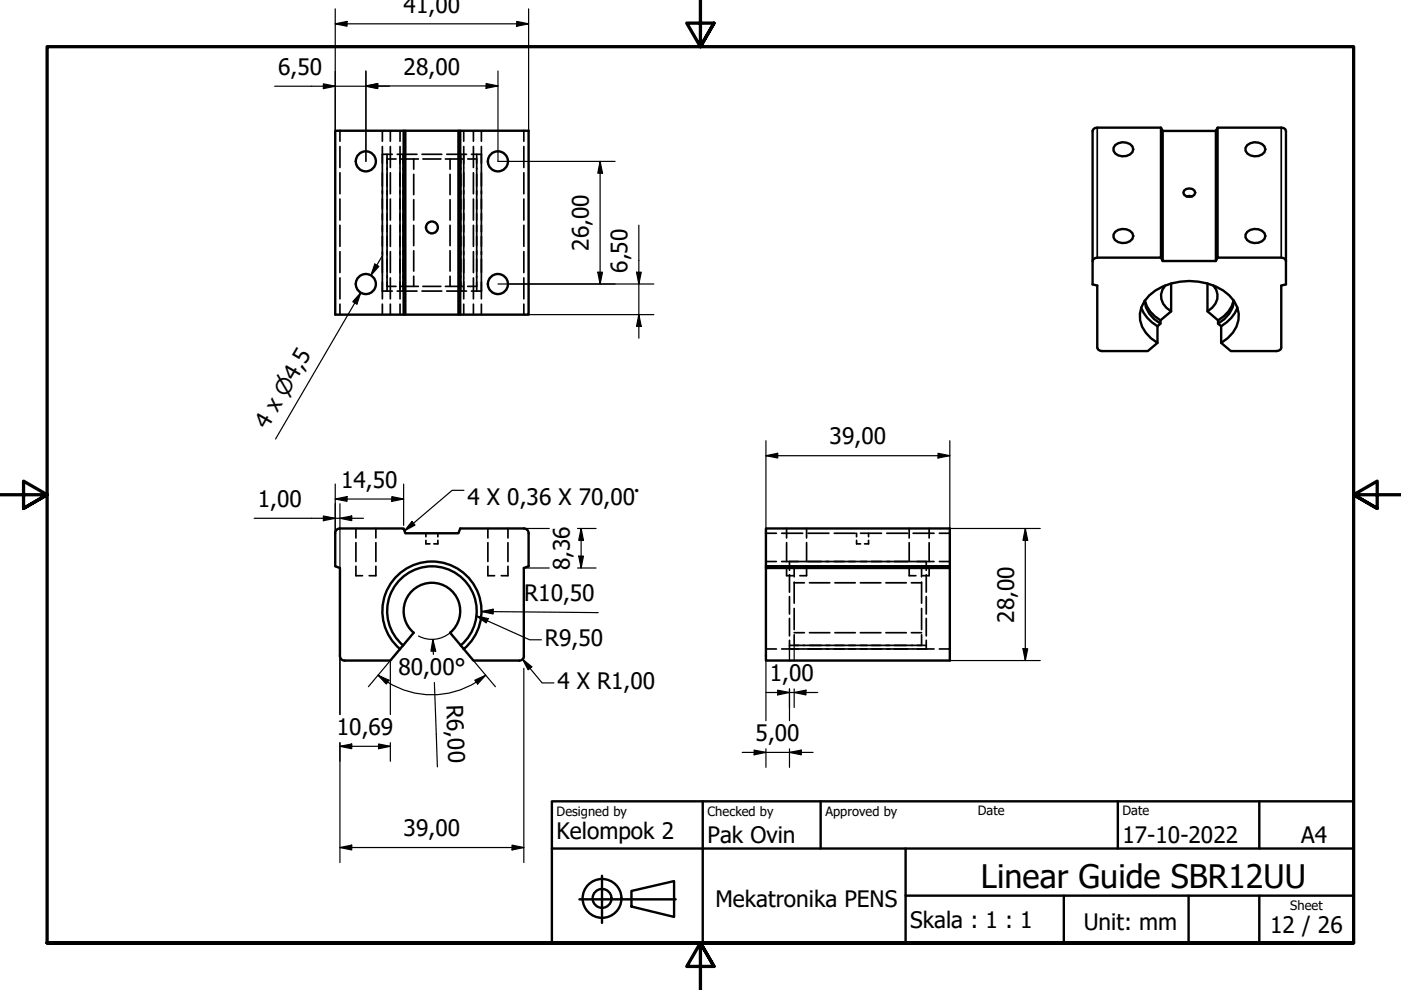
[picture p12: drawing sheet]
<svg xmlns="http://www.w3.org/2000/svg" width="297mm" height="210mm" viewBox="0 0 297 210" stroke-linecap="round" stroke-linejoin="round" font-family="sans-serif">
<defs><g id="words">
<text font-size="6.9" x="208" y="188.3">Linear Guide SBR12UU</text>
<g font-size="4.8">
<text x="85.6" y="2.7">41,00</text>
<text x="59" y="15.9">6,50</text>
<text x="85.6" y="15.8">28,00</text>
<text x="124.8" y="53.2" transform="rotate(-90 124.8 53.2)">26,00</text>
<text x="133.1" y="57.8" transform="rotate(-90 133.1 57.8)">6,50</text>
<text x="56.7" y="91.2" transform="rotate(-60 56.7 91.2)">4 x ⌀4,5</text>
<text x="175.9" y="94.2">39,00</text>
<text x="54.7" y="107.5">1,00</text>
<text x="72.3" y="103.4">14,50</text>
<text x="99.1" y="107">4 X 0,36 X 70,00°</text>
<text x="120.8" y="120.9" transform="rotate(-90 120.8 120.9)">8,36</text>
<text x="111.1" y="127.4">R10,50</text>
<text x="115.5" y="137">R9,50</text>
<text x="215" y="132" transform="rotate(-90 215 132)">28,00</text>
<text x="84.5" y="143.1">80,00°</text>
<text x="94.7" y="149.4" transform="rotate(88 94.7 149.4)">R6,00</text>
<text x="118.2" y="146.1">4 X R1,00</text>
<text x="163.2" y="144.4">1,00</text>
<text x="71.4" y="155.8">10,69</text>
<text x="160.2" y="157.1">5,00</text>
<text x="85.6" y="177.3">39,00</text>
<text x="118" y="177.9">Kelompok 2</text>
<text x="150" y="178.8">Pak Ovin</text>
<text x="238" y="178.8">17-10-2022</text>
<text x="275.9" y="178.7">A4</text>
<text x="151.7" y="192.4">Mekatronika PENS</text>
<text x="193" y="196.7">Skala : 1 : 1</text>
<text x="229.8" y="197.1">Unit: mm</text>
<text x="269.3" y="197.9">12 / 26</text>
</g>
<g font-size="2.7">
<text x="118" y="173">Designed by</text>
<text x="150" y="173">Checked by</text>
<text x="175" y="173">Approved by</text>
<text x="207.3" y="172.9">Date</text>
<text x="238" y="172.9">Date</text>
<text x="273.6" y="193">Sheet</text>
</g>
</g></defs>
<!-- layer: Visible (ISO) -->
<g fill="none" stroke="#000" stroke-width=".51">
<path d="M85.6 27.7h.3M97.2 27.7h-11.3v39M97.6 27.7h-.4v39M236.4 30.8a2.62 2.62 0 0 1 3.7 .2l.2 .7a2.14 2.14 0 0 1-3.2 1.2l-.7-.4-.3-.5v-.7zM246.1 27.1v27.5h-13.5l-.8 .4-.2 .3M246.5 27.8v27.5l-.4-.7M257.8 27.8v27.5h-11.3M258.1 27.1v27.5h13.6l.8 .4 .1 .3M264.4 30.8a2.62 2.62 0 0 1 3.7 .2l.2 .7a2.14 2.14 0 0 1-3.2 1.2l-.7-.4-.3-.5v-.7zM236.4 49.2a2.62 2.62 0 0 1 3.7 .2l.2 .6a2.13 2.13 0 0 1-3.2 1.3l-.7-.4-.3-.6v-.6zM251.1 40.4a1.42 1.42 0 0 1 2.3 .4 1.34 1.34 0 0 1-1.3 .9 1.34 1.34 0 0 1-1.2-.9zM251.6 41.6h1.1"/>
<path d="M258.1 54.6l-.3 .7M264.4 49.2a2.62 2.62 0 0 1 3.7 .2l.2 .6a2.13 2.13 0 0 1-3.2 1.3l-.7-.4-.3-.6v-.6zM85.6 66.7v-39h-14.5v39h41v-39h-14.5v39M242 65.2a7.9 7.9 0 0 0 3.4 4M242.7 63.8a6.2 6.2 0 0 0 3.3 4.8M242.7 63.7a6.5 6.5 0 0 0 3.3 4.2M245.4 69.2v3.5l-2 1.7h-9.7l-.9-.3-.2-.4v-13.1l-1-.3v-32.5l.2-.4 .8-.3h13.5l.4 .7h11.3l.3-.7h14.1l.3 .3 .1 .4v32.5l-.9 .3v13.1l-.2 .4-.8 .3h-9.7l-2.1-1.7v-3.5M245.4 72.7a6.3 6.3 0 0 1-3.4-7.6 9.7 9.7 0 0 1 8.2-5.4 12.9 12.9 0 0 1 10.4 2.9 5.8 5.8 0 0 1-.3 9.1l-1.4 1M246 67.9v.7l-.6 .6M247.1 60.5a3.4 3.4 0 0 0 1.2 5.5M248.3 60.1v5.9l-2.3 1.9M256 60.1v5.9l2.3 1.9"/>
<path d="M257.2 60.5a3.4 3.4 0 0 1-1.2 5.5M258.3 67.9v.7l.6 .6M261.6 63.7a6.5 6.5 0 0 1-3.3 4.2M261.6 63.8a6.3 6.3 0 0 1-3.3 4.8M262.4 65.2a7.9 7.9 0 0 1-3.5 4M111.1 112h-13.5l-.4 1.1h-11.3l-.3-1.1h-13.5a1.01 1.01 0 0 0-1 1.1v7l1 .3v18.7M111.1 112a1.01 1.01 0 0 1 1 1.1v7l-1 .3v18.7M72.1 139.1a1.01 1.01 0 0 0 1 1M84.8 137.6l-2 2.5h-9.7M84.8 137.6a10.5 10.5 0 0 1-.9-15.2 10.5 10.5 0 0 1 15.3 0 10.5 10.5 0 0 1-.9 15.2M85.5 136.8l2.2-2.6a6 6 0 0 1-.5-8.8 6 6 0 0 1 8.7 0 6 6 0 0 1-.5 8.8l2.3 2.6M85.5 136.8l-.7 .8"/>
<path d="M85.5 136.8a9.5 9.5 0 0 1-.8-13.8 9.5 9.5 0 0 1 13.8 .1 9.5 9.5 0 0 1-.8 13.7M97.7 136.8l.6 .8M98.3 137.6l2.1 2.5h9.7M111.1 139.1a1.01 1.01 0 0 1-1 1M162.4 120.1v-8.1h39v28.1h-39v-19.7h39M201.4 120.1h-39v.3"/>
<circle cx="77.6" cy="34.2" r="2.13"/>
<circle cx="105.6" cy="34.2" r="2.13"/>
<circle cx="91.6" cy="48.2" r="1.26"/>
<circle cx="77.6" cy="60.2" r="2.13"/>
<circle cx="105.6" cy="60.2" r="2.13"/>
</g>
<!-- layer: Visible Narrow (ISO) -->
<path d="M232.6 27.1v27.5M271.7 27.1v27.5" fill="none" stroke="#000" stroke-width=".36"/>
<!-- layer: Hidden (ISO) -->
<g fill="none" stroke="#000" stroke-width=".36">
<path d="M72.1 27.7v2.2M72.1 31.1v4.4M72.1 36.6v4.5M81.1 27.7v2.2M81.1 31.1v4.4M81.1 35.6v23.2M81.1 32.7h2.1M82.1 32.7v29M82.1 33.7h1.9M82.8 27.7v2.2M82.8 31.1v4.4M82.8 36.6v4.5"/>
<path d="M84.2 32.7h4.2M84.8 27.7v2.2M84.8 31.1v4.4M84.8 35.6v23.2M84.9 33.7h3.8M85.5 32.7v29M87.7 33.7v2.2M87.7 36.9v4.4M89.5 32.7h4.2M89.7 33.7h3.8M94.4 33.7h3.8M94.7 32.7h4.2"/>
<path d="M95.4 33.7v2.2M95.4 36.9v4.4M97.7 32.7v29M98.3 27.7v2.2M98.3 31.1v4.4M98.3 35.6v23.2M99.2 33.7h1.9M100 32.7h2.1M100.4 27.7v2.2M100.4 31.1v4.4M100.4 36.6v4.5M101.1 32.7v29"/>
<path d="M102.1 27.7v2.2M102.1 31.1v4.4M102.1 35.6v23.2M111.1 27.7v2.2M111.1 31.1v4.4M111.1 36.6v4.5M72.1 42.2v4.5M72.1 47.8v4.4M72.1 53.4v4.4M72.1 58.9v4.5M81.1 58.9v4.5M82.8 42.2v4.5"/>
<path d="M82.8 47.8v4.4M82.8 53.4v4.4M82.8 58.9v4.5M84.8 58.9v4.5M87.7 42.3v4.4M87.7 47.8v4.3M87.7 53.2v4.3M87.7 58.6v2.1M95.4 42.3v4.4M95.4 47.8v4.3M95.4 53.2v4.3M95.4 58.6v2.1"/>
<path d="M98.3 58.9v4.5M100.4 42.2v4.5M100.4 47.8v4.4M100.4 53.4v4.4M100.4 58.9v4.5M102.1 58.9v4.5M111.1 42.2v4.5M111.1 47.8v4.4M111.1 53.4v4.4M111.1 58.9v4.5M72.1 64.5v2.2M81.1 64.5v2.2"/>
<path d="M81.1 61.7h2.1M82.1 60.7h1.9M82.8 64.5v2.2M84.2 61.7h4.2M84.8 64.5v2.2M84.9 60.7h3.8M89.5 61.7h4.2M89.7 60.7h3.8M94.4 60.7h3.8M94.7 61.7h4.2M98.3 64.5v2.2M99.2 60.7h1.9"/>
<path d="M100 61.7h2.1M100.4 64.5v2.2M102.1 64.5v2.2M111.1 64.5v2.2M75.5 112v2.1M75.5 115.1v4M79.7 112v2.1M79.7 115.1v4M90.3 114.6v.7h.8M90.3 113.1v.7M92.8 114.6v.7h-.8M92.8 113.1v.7"/>
<path d="M103.4 112v2.1M103.4 115.1v4M107.7 112v2.1M107.7 115.1v4M162.4 113.1h2.2M162.4 119.1h2.2M165.7 113.1h4.5M165.7 119.1h4.5M166.8 112v2.1M166.8 115.1v4M167.4 119.1v1.8M170.3 119.1h23.2"/>
<path d="M171 112v2.1M171 115.1v4M171.3 113.1h4.4M176.9 113.1h4.4M181.6 114.6v.7h.9M181.6 113.1v.7M182.4 113.1h4.5M184.1 114.6v.7h-.8M184.1 113.1v.7M188 113.1h4.5M192.8 112v2.1M192.8 115.1v4"/>
<path d="M193.6 113.1h4.4M193.6 119.1h4.4M196.4 119.1v1.8M197 112v2.1M197 115.1v4M199.2 113.1h2.2M199.2 119.1h2.2M75.5 120.1v2h1.4M79.7 120.1v2h-1.4M103.4 120.1v2h1.5M107.7 120.1v2h-1.4M162.4 137.6h2.2"/>
<path d="M165.7 137.6h4.5M166.8 120.1v2h1.4M167.4 136.8h29M167.4 121.8v3.8M167.4 126.5v3.7M167.4 131.1v3.7M167.4 135.8v1.8M168.4 134.1h2.1M168.4 120.1v2.2M168.4 123.4v4.5M168.4 129v4.5M168.4 134.6v2.2"/>
<path d="M168.4 123.6h2.1M170.3 137.6h23.2M171 120.1v2h-1.4M171.6 134.1h4.3M171.6 123.6h4.3M177 134.1h4.3M177 123.6h4.3M182.4 134.1h4.4M182.4 123.6h4.4M187.8 134.1h4.4M187.8 123.6h4.4M192.8 120.1v2h1.4"/>
<path d="M193.2 134.1h2.2M193.2 123.6h2.2M193.6 137.6h4.4M195.4 120.1v2.2M195.4 123.4v4.5M195.4 129v4.5M195.4 134.6v2.2M196.4 121.8v3.8M196.4 126.5v3.7M196.4 131.1v3.7M196.4 135.8v1.8M197 120.1v2h-1.4"/>
<path d="M199.2 137.6h2.2"/>
</g>
<!-- layer: Border (ISO) -->
<path d="M148.5 -.1v10l-2.9-5h5.8l-2.9 5 2.9-5M0 104.9h10l-5-2.9v5.8l5-2.9-5 2.9M297 104.9h-10l5-2.9v5.8l-5-2.9 5 2.9M10 199.9v-190h277v190h-277h277M151.4 204.9l-2.9-5 2.9 5h-5.8l2.9-5v10" fill="none" stroke="#000" stroke-width=".7"/>
<!-- layer: Title (ISO) -->
<g fill="none" stroke="#000" stroke-width=".51">
<path d="M117 169.9h170v30h-170zM117 179.9h170M149 169.9v30M174 169.9v10M192 179.9v20M237 169.9v10M267 169.9v10M122.9 190.7h20.4M127.6 185.7v10M133.9 188.9l9-2.1v7.6l-9-2.2zM192 189.9h95M225.6 189.9v10"/>
<path d="M252 189.9v10M267 189.9v10"/>
<circle cx="127.6" cy="190.5" r="4.1"/>
<circle cx="127.6" cy="190.5" r="2"/>
</g>
<!-- layer: 0 -->
<path d="M122.9 190.7h20.4" fill="none" stroke="#000" stroke-width=".21"/>
<!-- layer: Dimension (ISO) -->
<g fill="none" stroke="#000" stroke-width=".25">
<path d="M58.2 18.3h24.4M68.6 17.8l2.5 .5-2.5 .5zM71.1 5.1l2.5-.6v1.1zM71.1 5.1h41M71.1 1.9v25.8M77.6 18.2l2.5-.5v1zM77.6 18.3l2.5-.5v1zM77.6 18.2h28M77.6 15v19.2M103.1 17.7l2.5 .5-2.5 .5zM105.6 15v19.2h24.8M109.6 4.5l2.5 .6-2.5 .5z"/>
<path d="M112.1 1.9v25.8M127.2 34.2l.5 2.5h-1zM127.2 34.2v26M79.5 56l.8 .5-1.7 1.9zM81.2 54.1l-2.6 4.3M126.7 57.7h1l-.5 2.5zM135 57.7h1l-.6 2.5zM135.4 47.7v24M75.2 64.2l1.3-2.1-18.1 31M76.5 62.1l-.8 2.4-.9-.5zM105.6 60.2h33M111.1 66.7h27.5"/>
<path d="M135.4 66.7l.6 2.5h-1zM162.4 96.6l2.5-.5v1zM162.4 96.6h39M162.4 93.4v27M198.9 96.1l2.5 .5-2.5 .5zM201.4 93.4v27M53.9 109.9h23.2M68.6 109.4l2.5 .5-2.5 .5zM71.1 105.8l2.5-.5v1zM71.1 102.6v10.5M71.1 105.8h14.5M72.1 109.9l2.5-.5v1z"/>
<path d="M72.1 106.8v13.6M83.1 105.3l2.5 .5-2.5 .5zM85.6 102.6v8.8M111.1 112h5.4M122.4 112h4M122.7 117.9h1l-.5 2.5zM123.2 112l.5 2.6h-1zM123.2 112v8.4M201.4 112h19.2M217.4 112l.5 2.6h-1zM217.4 112v28.1M72.1 139.1v12.4"/>
<path d="M91.8 135.6l.6 2.4-1 .1zM91.8 135.6l.1 3.1M95.4 134.2a6 6 0 0 1-6.7 .6M102.1 129.7l2.5-.5v1zM102.1 129.7l24.7 .2M111.1 120.4h5.4M111.1 139.1v.6M122.4 120.4h4M162.4 139.1v13.7M167.4 137.6v2.5M168.4 136.8v3.3M216.9 137.6h1l-.5 2.5z"/>
<path d="M72.1 158.2l2.5-.5v1zM72.1 158.2h10.7M72.1 157.5v25.4M78.1 145.6l4.7-5.5v11.4M80.2 143.2l2.3 1-.6 .8zM80.2 143.2l2 1.4M80.3 157.7l2.5 .5-2.5 .5zM82.8 157.5v3.9M92.1 144.7l.6 17.9M100.4 140.1l4.6 5.5M100.7 144.2l2.3-1-1.7 1.8zM103 143.2a17.7 17.7 0 0 1-20.8 1.4"/>
<path d="M111.1 141.7v41.2M157.4 159.5h15M159.9 159l2.5 .5-2.5 .5zM162.4 158.8v3.9M162.4 146.8h11M164.9 146.3l2.5 .5-2.5 .5zM167.4 159.5l2.5-.5v1zM167.4 146.1v6.7M167.4 158.8v3.9M168.4 146.8l2.5-.5v1zM168.4 146.1v3.9M201.4 140.1h19.2"/>
<path d="M72.1 179.7l2.5-.5v1zM72.1 179.7h39M108.6 179.2l2.5 .5-2.5 .5z"/>
</g>
<g fill="#000">
<path d="M68.6 17.8l2.5 .5-2.5 .5z" fill-rule="evenodd"/>
<path d="M71.1 5.1l2.5-.6v1.1z" fill-rule="evenodd"/>
<path d="M77.6 18.2l2.5-.5v1z" fill-rule="evenodd"/>
<path d="M77.6 18.3l2.5-.5v1z" fill-rule="evenodd"/>
<path d="M103.1 17.7l2.5 .5-2.5 .5z" fill-rule="evenodd"/>
<path d="M109.6 4.5l2.5 .6-2.5 .5z" fill-rule="evenodd"/>
<path d="M127.2 34.2l.5 2.5h-1z" fill-rule="evenodd"/>
<path d="M79.5 56l.8 .5-1.7 1.9z" fill-rule="evenodd"/>
<path d="M126.7 57.7h1l-.5 2.5z" fill-rule="evenodd"/>
<path d="M135 57.7h1l-.6 2.5z" fill-rule="evenodd"/>
<path d="M76.5 62.1l-.8 2.4-.9-.5z" fill-rule="evenodd"/>
<path d="M135.4 66.7l.6 2.5h-1z" fill-rule="evenodd"/>
<path d="M162.4 96.6l2.5-.5v1z" fill-rule="evenodd"/>
<path d="M198.9 96.1l2.5 .5-2.5 .5z" fill-rule="evenodd"/>
<path d="M68.6 109.4l2.5 .5-2.5 .5z" fill-rule="evenodd"/>
<path d="M71.1 105.8l2.5-.5v1z" fill-rule="evenodd"/>
<path d="M72.1 109.9l2.5-.5v1z" fill-rule="evenodd"/>
<path d="M83.1 105.3l2.5 .5-2.5 .5z" fill-rule="evenodd"/>
<path d="M122.7 117.9h1l-.5 2.5z" fill-rule="evenodd"/>
<path d="M123.2 112l.5 2.6h-1z" fill-rule="evenodd"/>
<path d="M217.4 112l.5 2.6h-1z" fill-rule="evenodd"/>
<path d="M91.8 135.6l.6 2.4-1 .1z" fill-rule="evenodd"/>
<path d="M102.1 129.7l2.5-.5v1z" fill-rule="evenodd"/>
<path d="M216.9 137.6h1l-.5 2.5z" fill-rule="evenodd"/>
<path d="M72.1 158.2l2.5-.5v1z" fill-rule="evenodd"/>
<path d="M80.3 157.7l2.5 .5-2.5 .5z" fill-rule="evenodd"/>
<path d="M80.2 143.2l2.3 1-.6 .8z" fill-rule="evenodd"/>
<path d="M100.7 144.2l2.3-1-1.7 1.8z" fill-rule="evenodd"/>
<path d="M164.9 146.3l2.5 .5-2.5 .5z" fill-rule="evenodd"/>
<path d="M167.4 159.5l2.5-.5v1z" fill-rule="evenodd"/>
<path d="M168.4 146.8l2.5-.5v1z" fill-rule="evenodd"/>
<path d="M72.1 179.7l2.5-.5v1z" fill-rule="evenodd"/>
<path d="M159.9 159l2.5 .5-2.5 .5z" fill-rule="evenodd"/>
<path d="M108.6 179.2l2.5 .5-2.5 .5z" fill-rule="evenodd"/>
</g>
<!-- layer: Symbol (ISO) -->
<path d="M87.3 110.6l.7 .7-2.3 1.3zM98.4 104h-2.5l-10.2 8.6M101 130.6l2.5 .6-.4 .9zM101 130.6l11.3 5.1h2.5M110.8 139.8l2 1.6-.8 .6zM110.8 139.8l4.1 5h2.5" fill="none" stroke="#000" stroke-width=".25"/>
<g fill="#000">
<path d="M87.3 110.6l.7 .7-2.3 1.3z" fill-rule="evenodd"/>
<path d="M101 130.6l2.5 .6-.4 .9z" fill-rule="evenodd"/>
<path d="M110.8 139.8l2 1.6-.8 .6z" fill-rule="evenodd"/>
</g>
<use href="#words"/>
</svg>
